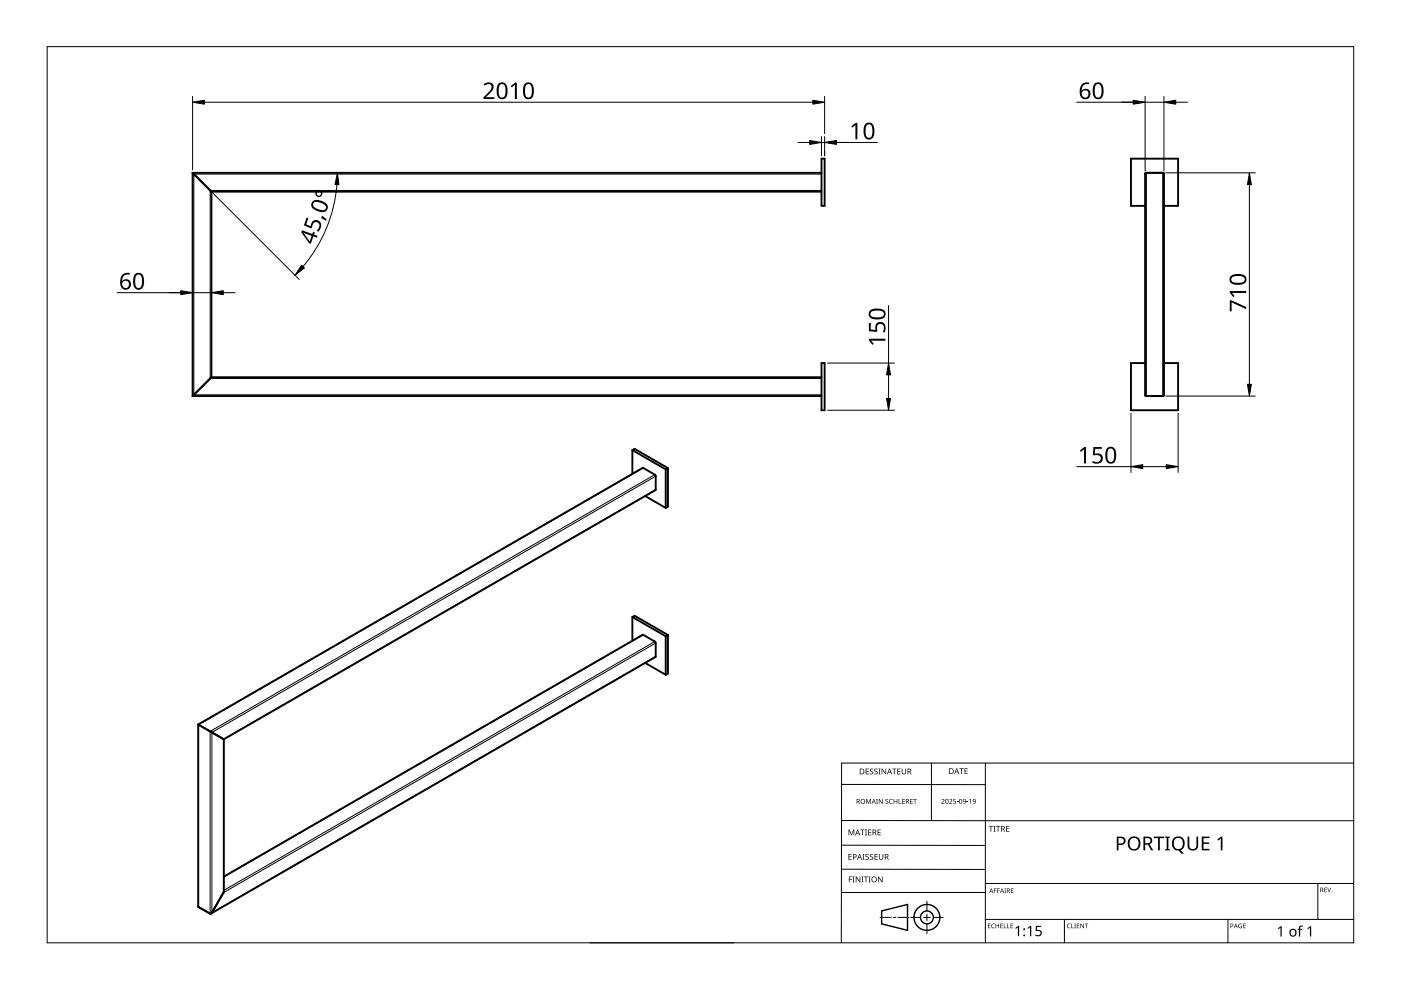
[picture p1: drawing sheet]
<svg xmlns="http://www.w3.org/2000/svg" width="297mm" height="210mm" viewBox="0 0 297 210" stroke-linecap="round" stroke-linejoin="round" font-family="sans-serif">
<g fill="none" stroke="#000" stroke-width=".4">
<path d="M40.8 36.6l4 4M40.8 36.6h133.4M40.8 36.6v47.4M174.2 33.6h.6v10h-.6zM242.9 36.7l3.6-.1 .3 .3v46.8l-.3 .3h-3.4l-.3-.3v-46.8zM44.8 40.6h129.4M44.8 40.6v39.4M242.8 43.6h-3v-10h10v10h-3M44.8 80l-4 4M44.8 80h129.4M174.2 77h.6v10h-.6zM242.8 77h-3v10h10v-10h-3"/>
<path d="M40.8 84h133.4M134.1 95.4l7 4.1M134.1 95.4v5.1M134.1 95.4l.4-.2 7.1 4.1M141.1 99.5v8.2M141.6 99.3v8.1l-.5 .3M141.6 99.3l-.5 .2M136.8 105.2l4.3 2.5M134.1 130.8v5M134.1 130.8l7 4.1M134.1 130.8l.4-.2 7.1 4M141.1 134.9v8.2"/>
<path d="M141.6 134.6v8.2l-.5 .3M141.6 134.6l-.5 .3M42 153.6l94.3-54.4 2.7 1.6v3.1l-91.5 52.9M42 153.6v38.5l.1 .2 2.6 1.4 2.8-4.7v-32.2M42 153.6l5.5 3.2M136.8 140.6l4.3 2.5M47.5 185.9l88.8-51.3 2.7 1.6v3.1l-94.3 54.4"/>
</g>
<path d="M174.2 36.9h-133.1v46.8h133.1M243.1 36.6v47.4M246.5 36.6v47.4M174.2 40.4h-129.6v39.8h129.6M136.4 99.2l-94.3 54.5v38.6M138.8 100.6l-94.2 54.5v38.6M139 103.8l-91.6 52.9v32.6l91.6-53M139 101l-94.1 54.3v38.2l94.1-54.3M136.4 134.6l-88.9 51.3M138.8 136l-91.3 52.8" fill="none" stroke="#000" stroke-width=".21"/>
<path d="M10 9.9h277v190h-277z" fill="none" stroke="#000" stroke-width=".21"/>
<g fill="none" stroke="#000" stroke-width=".21">
<path d="M178.4 179.2l30.5 .1M178.4 166.3l30.5 .1M178.5 174h108.6M197.5 161.8v12.2M208.9 161.8v38.1M287 161.8h-108.6v38.1M125.1 199.9h30.5M178.4 184.3h30.5M186.6 194.5h2.4M189.4 194.5h.5M190.4 194.5h2.4M193.1 194.5h2.1"/>
<path d="M195.8 194.5h1.4M196.5 191.1v2M196.5 193.8v1.4M196.5 195.9v2M197.9 194.5h2.1M208.9 189.2h-30.5M208.9 187.3h78.1M208.9 194.9h78.1M225.7 194.9v5M260.4 194.9v5M279.4 187.3v7.6"/>
</g>
<g fill="none" stroke="#000" stroke-width=".3">
<path d="M186.9 193.1l5.5-1.3v5.5l-5.5-1.4z"/>
<circle cx="196.5" cy="194.5" r="1.37"/>
<circle cx="196.5" cy="194.5" r="2.74"/>
</g>
<g fill="#000">
<path d="M179.9 175.9h.2l.4 1 .4-1h.2v1.2h-.1v-1.1l-.4 1.1h-.2l-.4-1.1 .1 1.1h-.2zM182.4 175.9h.9v.1h-.4v1.1h-.1v-1.1h-.4zM183.4 175.9h.4l-.1 .1v1l.1 .1h-.4l.1-.1v-1zM183.6 169.4h.2l.3 .8 .4-.8h.2v1h-.2v-.9l-.4 .9-.4-.9 .1 .9h-.2zM183.5 163h.7v.1h-.5v.4h.5v.1h-.5v.4h.5v.2h-.7zM184.1 175.9h.6v.1h-.5v.4h.5v.1h-.5v.5h.5v.1h-.6zM184.5 163.1l.4-.2 .2 .1v.1a.25 .25 0 0 0-.4-.1 .25 .25 0 0 0 0 .4 .4 .4 0 0 1 .5 .3 .4 .4 0 0 1-.3 .5 .4 .4 0 0 1-.5-.2h.1a.27 .27 0 0 0 .4 .1 .27 .27 0 0 0-.1-.4l-.3-.3zM185.4 163.1l.4-.2 .3 .1-.1 .1a.25 .25 0 0 0-.4-.1 .25 .25 0 0 0 0 .4 .4 .4 0 0 1 .5 .3 .4 .4 0 0 1-.3 .5 .4 .4 0 0 1-.5-.2h.1a.27 .27 0 0 0 .4 .1 .27 .27 0 0 0 0-.4l-.4-.3zM185.8 169.4h.3l-.1 .1v.8l.1 .1h-.3l.1-.1zM186.2 163h.5l-.2 .1v1l.2 .1h-.5l.2-.1v-1zM186.1 175.9h.6v.1h-.5v.4h.5v.1h-.5v.5h.5v.1h-.6zM186.3 169.4h.2l.5 .8v-.8h.1v1h-.1l-.6-.8v.8h-.1z"/>
<path d="M186.9 163h.2l.6 1v-1h.2v1.2h-.2l-.6-1v1h-.2zM187.8 169.5l.3-.1h.2v.2a.25 .25 0 0 0-.3-.1 .25 .25 0 0 0-.1 .3 .25 .25 0 0 0 .3 .1 .32 .32 0 0 1 0 .5 .32 .32 0 0 1-.5-.1 .25 .25 0 0 0 .4 .1 .25 .25 0 0 0 0-.4l-.3-.2zM188.6 169.5l.4-.1h.3l-.1 .2a.41 .41 0 0 0-.6 .3 .41 .41 0 0 0 .6 .4 .48 .48 0 0 1-.6-.1 .48 .48 0 0 1 0-.7zM189.1 163h1v.1h-.4v1.1h-.2v-1.1h-.4zM189.5 169.4h.1v.4h.5v-.4h.1v1h-.1v-.5h-.5v.5h-.1zM190.5 169.4h.2v.9h.4v.1h-.6zM190.2 163h.7v.1h-.5v.4h.5v.1h-.5v.4h.5v.2h-.7zM191.3 169.4h.5v.1h-.4v.3h.4v.1h-.4v.4h.4v.1h-.5zM191.2 163h.1v.8a.32 .32 0 0 0 .3 .3 .32 .32 0 0 0 .4-.4v-.7h.1v.7a.47 .47 0 0 1-.5 .5 .47 .47 0 0 1-.4-.5zM193 169.4h.5v.1h-.4v.3h.4v.1h-.4v.4h.4v.1h-.5zM193.6 169.4h.8v.1h-.3v.9h-.2v-.9h-.3zM199.6 169.5a.37 .37 0 0 1 .6 0 .37 .37 0 0 1-.2 .6l-.2 .2h.5v.1h-.7l.3-.4a.27 .27 0 0 0 .2-.3 .27 .27 0 0 0-.4-.1z"/>
<path d="M201.2 169.5a.37 .37 0 0 1 .6 0 .37 .37 0 0 1-.2 .6l-.2 .2h.5v.1h-.7l.3-.4a.27 .27 0 0 0 .3-.3 .27 .27 0 0 0-.5-.1zM202.1 169.4h.5v.1h-.4v.3a.34 .34 0 0 1 .5 .2 .34 .34 0 0 1-.2 .4 .34 .34 0 0 1-.4-.1 .29 .29 0 0 0 .4 0 .29 .29 0 0 0 0-.4 .29 .29 0 0 0-.4 0zM202.9 170l.3 .1zM203.4 162.9h.9v.1h-.4v1.1h-.1v-1.1h-.4zM204.9 170l.4 .1zM204.5 162.9h.7v.1h-.5v.4h.4v.1h-.4v.5h.5v.1h-.7zM205.5 169.6l.4-.2v1h-.2v-.9zM209.6 175.1h.9v.2h-.3v1h-.2v-1h-.4zM210.6 175.1h.5l-.2 .1v1l.2 .1h-.5l.2-.1v-1zM211.2 175.1h.9v.2h-.4v1h-.2v-1h-.3zM213.3 175.1h.7v.2h-.5v.3h.5v.2h-.5v.4h.5v.1h-.7zM251.8 177.4h.4v1.9a.76 .76 0 0 0 .7 .7 .76 .76 0 0 0 .8-.7v-1.9h.3v1.9a1.12 1.12 0 0 1-1.1 1 1.12 1.12 0 0 1-1.1-1z"/>
<path d="M180 185.8h.7v.2h-.6v.4h.5v.1h-.5v.6h-.1zM179.9 181.1h.7v.1h-.5v.4h.4v.1h-.4v.5h.5v.1h-.7zM180.8 185.8h.4l-.1 .2v.9l.1 .2h-.4l.1-.2v-.9zM181.4 185.8h.2l.7 1.1v-1.1h.1v1.3h-.2l-.6-1v1h-.2zM182.6 185.8h.5l-.2 .2v.9l.2 .2h-.5l.2-.2v-.9zM182.9 181.1h.4l-.1 .1v1l.1 .1h-.4l.1-.1v-1zM183.2 185.8h.9v.2h-.4v1.1h-.2v-1.1h-.3zM183.5 181.2l.5-.1h.2v.2a.25 .25 0 0 0-.4-.1 .25 .25 0 0 0 0 .4 .4 .4 0 0 1 .4 .3 .4 .4 0 0 1-.2 .4 .4 .4 0 0 1-.5-.2 .27 .27 0 0 0 .5 .1 .27 .27 0 0 0-.1-.4l-.4-.3zM184.2 185.8h.4l-.1 .2v.9l.1 .2h-.4l.1-.2v-.9zM184.5 181.2l.4-.1h.2v.2a.25 .25 0 0 0-.4-.1 .25 .25 0 0 0 0 .4 .4 .4 0 0 1 .5 .3 .4 .4 0 0 1-.3 .4 .4 .4 0 0 1-.5-.2h.1a.27 .27 0 0 0 .4 .1 .27 .27 0 0 0-.1-.4l-.3-.3zM185.4 181.1h.7v.1h-.5v.4h.5v.1h-.5v.5h.5v.1h-.7zM186.2 185.8h.1l.7 1.1v-1.1h.1v1.3h-.2l-.6-1v1h-.1z"/>
<path d="M186.3 181.1h.2v.8a.32 .32 0 0 0 .3 .3 .32 .32 0 0 0 .3-.3v-.8h.2v.8a.47 .47 0 0 1-.5 .4 .47 .47 0 0 1-.5-.4zM209.5 195.8h.5l-.4 .1v.3h.4l-.4 .1v.4l.4 .1h-.5zM210.3 196l.3-.2 .3 .1v.1a.39 .39 0 0 0-.6 .3 .39 .39 0 0 0 .6 .4 .46 .46 0 0 1-.7-.1 .46 .46 0 0 1 .1-.6zM210.7 188.4h.6l-.4 .1v.3h.4l-.4 .1v.4h-.2zM211.4 188.4h.6l-.4 .1v.3h.4l-.4 .1v.4h-.2zM211.1 195.8h.1v.4h.5v-.4h.1v1h-.1v-.5h-.5v.5h-.1zM212.1 195.8h.5l-.4 .1v.3h.4l-.4 .1v.4l.4 .1h-.5zM212.8 195.8h.2v.9l.4 .1h-.6zM212.9 188.4h.4l-.1 .1 .1 .8h-.4l.2-.1zM213.6 195.8h.1v.9l.4 .1h-.5zM214.3 195.8h.5l-.4 .1v.3h.4l-.4 .1v.4l.4 .1h-.5zM214.3 188.4h.6l-.5 .1v.3h.4l-.4 .1v.3l.5 .1h-.6z"/>
<path d="M215.3 196.8l.6-.5h.2v2.2h-.3v-1.9l-.4 .3zM217.8 196.8l.6-.5h.2v2.2h-.2v-1.9l-.4 .3zM219.6 196.3h1.1v.2h-.8l-.1 .7a.75 .75 0 0 1 1.1 .7 .75 .75 0 0 1-1.2 .6l-.2-.1v-.3l.3 .2a.51 .51 0 0 0 .8-.4 .51 .51 0 0 0-.7-.5l-.3-.1zM226.3 196l.4-.2 .3 .1-.1 .1a.39 .39 0 0 0-.6 .3 .39 .39 0 0 0 .6 .4 .46 .46 0 0 1-.6-.1 .46 .46 0 0 1 0-.6zM227.1 195.8h.2v.9l.4 .1h-.6zM227.8 195.8h.3l-.1 .1 .1 .9h-.3l.1-.1zM228.3 195.8h.5l-.4 .1v.3h.4l-.4 .1v.4l.4 .1h-.5zM229.1 195.8h.1l.5 .8v-.8h.1v1h-.1l-.5-.8v.8h-.1zM230 195.8h.7l-.3 .1v.9h-.1v-.9zM244.6 177.4h2.2v.3h-.9v2.6h-.4v-2.6h-.9zM247 177.4h1.1v.2l-.4 .1v2.3l.4 .1v.2h-1.1v-.2l.4-.1v-2.3l-.4-.1zM254.8 177.4h1.6v.3h-1.2v.9h1.2v.3h-1.2v1.1h1.2v.3h-1.6z"/>
<path d="M258.1 178l.8-.6h.3v2.9h-.4v-2.5l-.5 .4zM262.7 196l.6-.1-.1 .1a.4 .4 0 0 0-.5 .3 .4 .4 0 0 0 .5 .4v-.3l-.2-.1h.3v.5a.53 .53 0 0 1-.7-.1 .53 .53 0 0 1 .1-.7zM263.6 195.8h.5l-.4 .1v.3h.4l-.4 .1v.4l.4 .1h-.5zM270.9 196.8l.6-.4h.2v2.2h-.2v-1.9l-.4 .3zM275.5 196.4l.7-.1v.2h-.4l-.1 .2v.2h.4v.2h-.4v1.5h-.3v-1.5h-.3l.3-.2zM277.2 196.8l.6-.4h.2v2.2h-.3v-1.9l-.4 .3zM280.8 188.2h.5l-.4 .1v.3h.4l-.4 .1v.4l.4 .1h-.5zM281.4 188.2h.1l.3 .8 .3-.8h.1l-.3 1h-.1z"/>
<path d="M181.6 169.4h.3a.29 .29 0 0 1 .4 .2 .29 .29 0 0 1-.2 .4l.3 .4h-.2l-.2-.4h-.2v.4h-.2zM181.8 169.5v.4h.1a.2 .2 0 0 0 .2-.2 .2 .2 0 0 0-.2-.2z"/>
<path d="M181.8 175.9h.1l.5 1.2h-.2l-.1-.4h-.5l-.2 .4h-.1zM181.8 176l-.2 .6h.4z"/>
<path d="M182.3 163h.4a.61 .61 0 0 1 .6 .6 .61 .61 0 0 1-.7 .6h-.3zM182.4 163.1v.9h.2a.48 .48 0 0 0 .5-.4 .48 .48 0 0 0-.5-.5z"/>
<path d="M182.4 169.9a.51 .51 0 0 1 1 0 .51 .51 0 0 1-1 0zM182.6 169.9a.4 .4 0 0 0 .8 0 .4 .4 0 0 0-.8 0z"/>
<path d="M185 175.9h.3a.35 .35 0 0 1 .5 .2 .35 .35 0 0 1-.3 .5l.4 .5h-.2l-.3-.5h-.2v.5h-.2zM185.2 176v.5h.1a.23 .23 0 0 0 .3-.3 .23 .23 0 0 0-.3-.2z"/>
<path d="M185.2 169.4l.5 1-.3-.3h-.4l-.2 .3zM185.2 169.5l-.1 .5h.3z"/>
<path d="M188.5 163h.2l.4 1.2h-.1l-.2-.4h-.5l-.1 .4h-.2zM188.6 163.1l-.2 .6h.4z"/>
<path d="M192.1 169.4h.3a.29 .29 0 0 1 .3 .2 .29 .29 0 0 1-.2 .4l.3 .4h-.1l-.3-.4h-.2v.4h-.1zM192.2 169.5v.4h.2a.2 .2 0 0 0 .2-.2 .2 .2 0 0 0-.3-.2z"/>
<path d="M192.4 163h.4a.35 .35 0 0 1 .4 .2 .35 .35 0 0 1-.2 .4l.3 .6h-.2l-.3-.5h-.2v.5h-.2zM192.6 163.1v.4h.2a.23 .23 0 0 0 .3-.2 .23 .23 0 0 0-.3-.2z"/>
<path d="M200.5 169.5l.4-.1 .2 .2v.5l-.2 .3h-.3l-.2-.2zM200.6 169.6v.1a.37 .37 0 0 0-.1 .4 .37 .37 0 0 0 .4 .2 .4 .4 0 0 0 .1-.5 .4 .4 0 0 0-.4-.2z"/>
<path d="M201.2 162.9h.4a.61 .61 0 0 1 .6 .6 .61 .61 0 0 1-.6 .6h-.4zM201.4 163v1h.1a.48 .48 0 0 0 .5-.5 .48 .48 0 0 0-.4-.5z"/>
<path d="M202.8 162.9h.1l.5 1.2h-.2l-.1-.4h-.5l-.1 .4h-.2zM202.8 163l-.1 .6h.3z"/>
<path d="M203.5 169.5l.3-.1 .2 .2v.5l-.2 .3h-.3l-.1-.2zM203.5 169.6v.1a.37 .37 0 0 0-.1 .4 .37 .37 0 0 0 .4 .2 .4 .4 0 0 0 .1-.5 .4 .4 0 0 0-.4-.2z"/>
<path d="M204.2 169.5a.49 .49 0 0 1 .6 .4 .49 .49 0 0 1-.4 .5l-.2-.1h.4l.1-.4a.32 .32 0 0 1-.5 .1 .32 .32 0 0 1 0-.5zM204.3 169.7a.22 .22 0 0 0 .4 0 .22 .22 0 0 0-.4 0z"/>
<path d="M206.3 169.5a.49 .49 0 0 1 .6 .4 .49 .49 0 0 1-.4 .5l-.2-.1h.4l.1-.4a.32 .32 0 0 1-.5 .1 .32 .32 0 0 1 0-.5zM206.3 169.7a.25 .25 0 0 0 .5 0 .25 .25 0 0 0-.5 0z"/>
<path d="M212.3 175.1h.3a.35 .35 0 0 1 .4 .3 .35 .35 0 0 1-.2 .4l.3 .5h-.2l-.3-.5h-.2v.5h-.1zM212.4 175.2v.5h.2a.23 .23 0 0 0 .3-.2 .23 .23 0 0 0-.3-.3z"/>
<path d="M236.8 177.4h.7a.92 .92 0 0 1 1.1 .9 .92 .92 0 0 1-1.1 .9h-.4v1.1h-.3zM237.1 177.7v1.1a.73 .73 0 0 0 .9 0 .73 .73 0 0 0 .2-.8l-.4-.3z"/>
<path d="M239.4 177.7a1.44 1.44 0 0 1 1.9-.1 1.44 1.44 0 0 1 .4 1.9 1.39 1.39 0 0 1-1.9 .7 1.39 1.39 0 0 1-.7-1.9zM239.8 177.9a1.23 1.23 0 0 0 .5 2.1 1.23 1.23 0 0 0 1.1-.9 1.23 1.23 0 0 0-.5-1.4h-.7z"/>
<path d="M242.4 177.4h.8a.84 .84 0 0 1 1.1 .6 .84 .84 0 0 1-.6 1l.8 1.3h-.4l-.7-1.2h-.6v1.2h-.4zM242.8 177.7v1.1h.4a.56 .56 0 0 0 .7-.6 .56 .56 0 0 0-.7-.5z"/>
<path d="M248.8 177.7a1.42 1.42 0 0 1 1.8-.1 1.42 1.42 0 0 1 .5 1.7l-.3 .6-.5 .4 .7 .7h-.5l-.6-.7a1.53 1.53 0 0 1-1.4-.9 1.53 1.53 0 0 1 .3-1.7zM249.2 177.9a1.23 1.23 0 0 0 .5 2.1 1.23 1.23 0 0 0 1.1-.9 1.23 1.23 0 0 0-.6-1.4h-.6z"/>
<path d="M180.8 181.1h.4a.41 .41 0 0 1 .4 .5 .41 .41 0 0 1-.6 .2v.5h-.2zM181 181.2v.5a.29 .29 0 0 0 .5-.3 .29 .29 0 0 0-.5-.2z"/>
<path d="M182.2 181.1h.1l.5 1.2h-.2l-.1-.4h-.5l-.1 .4h-.2zM182.3 181.2l-.2 .6h.3z"/>
<path d="M184.7 186.5a.61 .61 0 0 1 1.2 0 .61 .61 0 0 1-1.2 0zM184.9 186.5a.45 .45 0 0 0 .9 0 .45 .45 0 0 0-.9 0z"/>
<path d="M187.6 181.1h.3a.35 .35 0 0 1 .5 .2 .35 .35 0 0 1-.3 .4l.4 .6h-.2l-.3-.5h-.3v.5h-.1zM187.7 181.2v.5h.2a.23 .23 0 0 0 .3-.3 .23 .23 0 0 0-.3-.2z"/>
<path d="M210.1 188.4l.5 .9-.2-.3h-.4l-.3 .3zM210.2 188.5l-.2 .4h.3z"/>
<path d="M212.4 188.4l.5 .9-.3-.3h-.3l-.3 .3zM212.4 188.5l-.1 .4h.3z"/>
<path d="M213.5 188.4h.2a.28 .28 0 0 1 .4 .2 .28 .28 0 0 1-.2 .3l.3 .4-.4-.4h-.2v.4h-.1zM213.6 188.5v.3h.1a.19 .19 0 0 0 .3-.2 .19 .19 0 0 0-.3-.1z"/>
<path d="M260.9 195.8h.2a.32 .32 0 0 1 .4 .4 .32 .32 0 0 1-.5 .2v.4h-.1zM261 195.9v.4a.24 .24 0 0 0 .4-.2 .24 .24 0 0 0-.4-.2z"/>
<path d="M262 195.8l.4 1-.2-.3h-.4l-.2 .3zM262 196l-.1 .4h.3z"/>
<path d="M273.6 197.1a.82 .82 0 0 1 1.2 .1 .82 .82 0 0 1-.2 1.2 .82 .82 0 0 1-1.2-.4zM273.8 197.2a.6 .6 0 0 0-.1 .8 .6 .6 0 0 0 .8 .2l.1-.3a.53 .53 0 0 0-.1-.6 .53 .53 0 0 0-.7-.1z"/>
<path d="M279.9 188.2h.3a.28 .28 0 0 1 .3 .2 .28 .28 0 0 1-.1 .3l.2 .5-.3-.4h-.2v.4h-.2zM280.1 188.3v.4h.1a.19 .19 0 0 0 .2-.2 .19 .19 0 0 0-.2-.2z"/>
<circle cx="217.2" cy="198.3" r=".2"/>
<circle cx="217.2" cy="197" r=".2"/>
<circle cx="282.4" cy="189.1" r=".09"/>
</g>
<g fill="none" stroke="#000" stroke-width=".21">
<path d="M40.8 20.4v15.6M43.3 21.7h129M71.4 39.1a30.7 30.7 0 0 1-7.2 17.4M169.2 30.2h2.5M174.2 29v4M174.2 30.2h11.8M174.8 20.4v7.9M174.8 29v4M228.3 21.7h18.5M242.8 20.4v15.9M246.8 20.4v15.9M247.1 36.6h19"/>
<path d="M249.3 21.7h2.5M264.9 39.1v42.4M45 40.8l18.4 18.4M24.8 62.1h20M40.8 60.8v.6M44.8 60.8v.6M47.3 62.1h2.5M175.5 77h14.1M188.4 64.8v12.2M188.4 79.5v5M175.5 87h14.1M228.3 98.9h11.5"/>
<path d="M239.8 87.6v12.6M242.3 98.9h5M247.1 84h19M249.8 87.6v12.6"/>
</g>
<g fill="#000" stroke="#000" stroke-width=".21">
<path d="M40.8 21.7l2.5-.4v.8zM71.5 36.6l.4 2.6-.9-.1zM171.7 29.8l2.5 .4-2.5 .4zM172.3 21.3l2.5 .4-2.5 .4zM174.8 30.2l2.5-.4v.8zM240.3 21.3l2.5 .4-2.5 .4zM246.8 21.7l2.5-.4v.8zM264.9 36.6l.4 2.5h-.8zM63.9 56.2l.6 .6-2 1.6zM38.3 61.6l2.5 .5-2.5 .4zM44.8 62.1l2.5-.5v.9zM188.4 77l.4 2.5h-.8z"/>
<path d="M188 84.5h.8l-.4 2.5zM239.8 98.9l2.5-.4v.9zM247.3 98.5l2.5 .4-2.5 .5zM264.5 81.5h.8l-.4 2.5z"/>
</g>
<g fill="#000">
<path d="M102.5 17.9a1.16 1.16 0 0 1 1.4-.4 1.16 1.16 0 0 1 .7 1.1l-.3 .7-1.3 1.3h1.8v.4h-2.3v-.4l1.1-1.1a.98 .98 0 0 0 .3-1.6l-.5-.1-.6 .4zM108.3 18.2l.9-.7h.4v3.5h-.4v-3l-.7 .5zM180.5 26.8l.9-.8h.4v3.5h-.4v-3l-.7 .6zM65 46.1l.4 .2-.5 1.3 .9 .4a1.17 1.17 0 0 1 1.5-1.3 1.17 1.17 0 0 1 .6 1.9l-.4 .5-.4-.1a1.03 1.03 0 0 0 .6-.9 1.03 1.03 0 0 0-.5-1 .93 .93 0 0 0-1.1 1.2l-.2 .2-1.5-.7zM68.2 45.8l1 .7-.1 .3-1-.6zM184.2 68.5h.4v1.4l1 .1a1.17 1.17 0 0 1 1-1.8 1.17 1.17 0 0 1 1.2 1.6l-.2 .7h-.4a1.03 1.03 0 0 0-.6-1.8 .93 .93 0 0 0-.6 1.5l-.1 .2-1.7-.2zM184.2 71.8h3.5v.4h-3l.6 .7-.3 .2-.8-.9zM260.7 63.7h.4l3.1 1.4v.5l-3.1-1.5v1.9h-.4zM260.7 61.7h3.5v.4h-3l.6 .7-.3 .2-.8-1zM229 95.5l.9-.7h.4v3.5h-.5l.1-3.1-.7 .6zM231.8 94.8h1.8v.4h-1.4l-.1 1a1.17 1.17 0 0 1 1.7 .9 1.17 1.17 0 0 1-1.6 1.2l-.6-.2v-.4a1.03 1.03 0 0 0 1.1 .3 1.03 1.03 0 0 0 .7-.8 .93 .93 0 0 0-1.5-.6l-.2-.2z"/>
<path d="M105.7 17.7a1.16 1.16 0 0 1 1.4-.1 1.16 1.16 0 0 1 .5 1.2 1.69 1.69 0 0 1-1 2.2 1.27 1.27 0 0 1-1.3-1.5l.1-1zM106 18a2.16 2.16 0 0 0 .3 2.7 .82 .82 0 0 0 .9-1.1 1.35 1.35 0 0 0-.7-1.8z"/>
<path d="M111.3 17.7a1.16 1.16 0 0 1 1.3-.1 1.16 1.16 0 0 1 .6 1.2 1.69 1.69 0 0 1-1 2.2 1.27 1.27 0 0 1-1.3-1.5v-1zM111.6 18a2.16 2.16 0 0 0 .3 2.7 .82 .82 0 0 0 .9-1.1 1.35 1.35 0 0 0-.8-1.8z"/>
<path d="M229.4 17.9l.6-.4h.5h.4v.4a1.18 1.18 0 0 0-1.5 1.3 1.08 1.08 0 0 1 1.6-.1 1.08 1.08 0 0 1-.1 1.6 1.22 1.22 0 0 1-1.4 .2 1.22 1.22 0 0 1-.6-1.4l.1-.9zM229.3 19.9a.76 .76 0 0 0 1.5 0 .76 .76 0 0 0-1.5 0z"/>
<path d="M232.1 17.7a1.16 1.16 0 0 1 1.3-.1 1.16 1.16 0 0 1 .6 1.2 1.69 1.69 0 0 1-1 2.2 1.27 1.27 0 0 1-1.3-1.5l.1-1.2zM232.4 18a2.16 2.16 0 0 0 .2 2.7 .82 .82 0 0 0 .9-1.1 1.35 1.35 0 0 0-.7-1.8z"/>
<path d="M183.5 26.2a1.16 1.16 0 0 1 1.3 0 1.16 1.16 0 0 1 .6 1.2 1.69 1.69 0 0 1-1 2.2 1.27 1.27 0 0 1-1.3-1.6l.1-1.2zM183.8 26.6a2.16 2.16 0 0 0 .3 2.6 .82 .82 0 0 0 .9-1.1 1.35 1.35 0 0 0-.8-1.7z"/>
<path d="M26 58.2l.5-.3 .6-.1 .4 .1v.4a1.18 1.18 0 0 0-1.6 1.3 1.08 1.08 0 0 1 1.6-.1 1.08 1.08 0 0 1 0 1.6 1.22 1.22 0 0 1-1.5 .1 1.22 1.22 0 0 1-.5-1.3l.1-.9zM25.9 60.3a.76 .76 0 0 0 1.5 0 .76 .76 0 0 0-1.5 0z"/>
<path d="M28.7 58.1a1.16 1.16 0 0 1 1.3-.1 1.16 1.16 0 0 1 .5 1.2 1.69 1.69 0 0 1-1 2.2 1.27 1.27 0 0 1-1.3-1.6l.1-1zM28.9 58.4a2.16 2.16 0 0 0 .3 2.6 .82 .82 0 0 0 .9-1 1.35 1.35 0 0 0-.7-1.8z"/>
<path d="M64 48.8l2.2 .8 .2-.5 .4 .2-.2 .4 .7 .3-.1 .4-.8-.3-.5 1.6-.4-.1-1.6-2.4zM64.3 49.3l1.4 1.9 .4-1.2z"/>
<path d="M66.8 41a.8 .8 0 0 1 1.6 0 .8 .8 0 0 1-1.6 0zM67.1 41a.5 .5 0 0 0 1 0 .5 .5 0 0 0-1 0z"/>
<path d="M66.3 42.6a2.48 2.48 0 0 1 3.2 1.2 1.22 1.22 0 0 1-.6 1.1 1.22 1.22 0 0 1-1.3-.1 1.53 1.53 0 0 1-1.6-1.6zM66.6 42.9a.77 .77 0 0 0-.2 .9 .77 .77 0 0 0 .8 .4l.9 .3a.69 .69 0 0 0 1-.3 .69 .69 0 0 0-.5-.9 2.23 2.23 0 0 0-2-.4z"/>
<path d="M260.9 58.5a2.59 2.59 0 0 1 3.3 .2 1.22 1.22 0 0 1-.2 1.3 1.22 1.22 0 0 1-1.3 .4 1.53 1.53 0 0 1-2-1zM261.2 58.8a.75 .75 0 0 0 0 .9 .75 .75 0 0 0 .9 .3l1-.1a.69 .69 0 0 0 .8-.7 .69 .69 0 0 0-.8-.6h-1.3z"/>
<path d="M184.4 65.9a2.6 2.6 0 0 1 3.3 .2 1.22 1.22 0 0 1-.2 1.3 1.22 1.22 0 0 1-1.3 .3 1.53 1.53 0 0 1-2-1zM184.7 66.1a.75 .75 0 0 0 0 1 .75 .75 0 0 0 .9 .2h1a.69 .69 0 0 0 .8-.7 .69 .69 0 0 0-.8-.7h-1.3z"/>
<path d="M234.8 95a1.16 1.16 0 0 1 1.3-.1 1.16 1.16 0 0 1 .5 1.2 1.69 1.69 0 0 1-1 2.2 1.27 1.27 0 0 1-1.3-1.6l.2-1.1zM235 95.3a2.16 2.16 0 0 0 .3 2.6 .82 .82 0 0 0 .9-1 1.35 1.35 0 0 0-.7-1.8z"/>
</g>
</svg>
